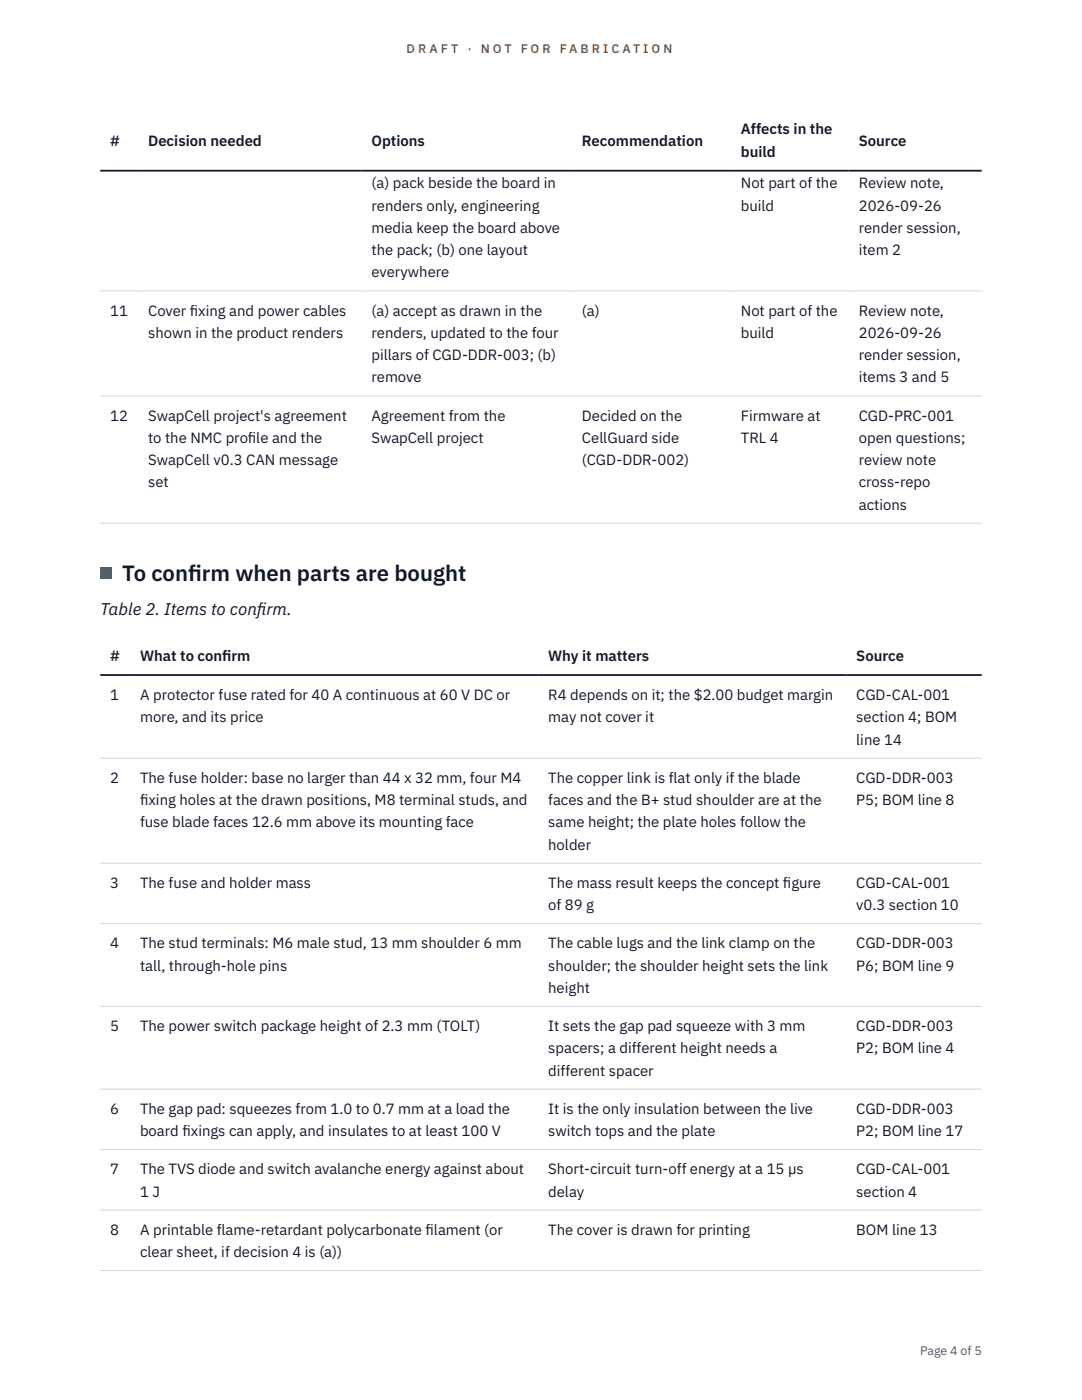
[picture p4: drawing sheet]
<svg xmlns="http://www.w3.org/2000/svg" width="216mm" height="279mm" viewBox="0 0 216 279" stroke-linecap="round" stroke-linejoin="round" font-family="sans-serif">
<defs><g id="words">
<g font-size="4.4" fill="#111827">
<text x="24.4" y="115.9">To conf</text>
<text x="37.5" y="115.9">irm when parts are bought</text>
</g>
<g font-size="3.4" fill="#111827">
<text x="20" y="122.8">Table 2. Items to conf</text>
<text x="51.3" y="122.8">irm.</text>
</g>
<g font-size="3" fill="#111827">
<text x="22" y="29.1">#</text>
<text x="29.6" y="29.1">Decision needed</text>
<text x="74.1" y="29.1">Options</text>
<text x="116.1" y="29.1">Recommendation</text>
<text x="147.8" y="26.8">Affects in the</text>
<text x="171.4" y="29.1">Source</text>
<text x="147.8" y="31.3">build</text>
<text x="74.1" y="37.6">(a) pack beside the board in</text>
<text x="147.8" y="37.6">Not part of the</text>
<text x="171.4" y="37.6">Review note,</text>
<text x="74.1" y="42">renders only, engineering</text>
<text x="74.1" y="46.5">media keep the board above</text>
<text x="147.8" y="42">build</text>
<text x="171.4" y="42">2026-09-26</text>
<text x="171.4" y="46.5">render session,</text>
<text x="74.1" y="50.9">the pack; (b) one layout</text>
<text x="171.4" y="50.9">item 2</text>
<text x="74.1" y="55.4">everywhere</text>
<text x="22" y="63">11</text>
<text x="29.6" y="63">Cover f</text>
<text x="37.9" y="63">ixing and power cables</text>
<text x="74.1" y="63">(a) accept as drawn in the</text>
<text x="116.1" y="63">(a)</text>
<text x="147.8" y="63">Not part of the</text>
<text x="171.4" y="63">Review note,</text>
<text x="29.6" y="67.4">shown in the product renders</text>
<text x="74.1" y="67.4">renders, updated to the four</text>
<text x="74.1" y="71.9">pillars of CGD-DDR-003; (b)</text>
<text x="147.8" y="67.4">build</text>
<text x="171.4" y="67.4">2026-09-26</text>
<text x="171.4" y="71.9">render session,</text>
<text x="74.1" y="76.3">remove</text>
<text x="171.4" y="76.3">items 3 and 5</text>
<text x="22" y="83.9">12</text>
<text x="29.6" y="83.9">SwapCell project's agreement</text>
<text x="74.1" y="83.9">Agreement from the</text>
<text x="116.1" y="83.9">Decided on the</text>
<text x="147.8" y="83.9">Firmware at</text>
<text x="171.4" y="83.9">CGD-PRC-001</text>
<text x="29.6" y="88.4">to the NMC prof</text>
<text x="49.5" y="88.4">ile and the</text>
<text x="74.1" y="88.4">SwapCell project</text>
<text x="116.1" y="88.4">CellGuard side</text>
<text x="147.8" y="88.4">TRL 4</text>
<text x="171.4" y="88.4">open questions;</text>
<text x="29.6" y="92.8">SwapCell v0.3 CAN message</text>
<text x="116.1" y="92.8">(CGD-DDR-002)</text>
<text x="171.4" y="92.8">review note</text>
<text x="29.6" y="97.3">set</text>
<text x="171.4" y="97.3">cross-repo</text>
<text x="171.4" y="101.7">actions</text>
<text x="22" y="131.9">#</text>
<text x="27.9" y="131.9">What to conf</text>
<text x="44.3" y="131.9">irm</text>
<text x="109.4" y="131.9">Why it matters</text>
<text x="170.9" y="131.9">Source</text>
<text x="22" y="139.7">1</text>
<text x="27.9" y="139.7">A protector fuse rated for 40 A continuous at 60 V DC or</text>
<text x="109.4" y="139.7">R4 depends on it; the $2.00 budget margin</text>
<text x="170.9" y="139.7">CGD-CAL-001</text>
<text x="27.9" y="144.2">more, and its price</text>
<text x="109.4" y="144.2">may not cover it</text>
<text x="170.9" y="144.2">section 4; BOM</text>
<text x="170.9" y="148.6">line 14</text>
<text x="22" y="156.2">2</text>
<text x="27.9" y="156.2">The fuse holder: base no larger than 44 x 32 mm, four M4</text>
<text x="27.9" y="160.7">f</text>
<text x="27.9" y="160.7">ixing holes at the drawn positions, M8 terminal studs, and</text>
<text x="109.4" y="156.2">The copper link is flat only if the blade</text>
<text x="109.4" y="160.7">faces and the B+ stud shoulder are at the</text>
<text x="170.9" y="156.2">CGD-DDR-003</text>
<text x="170.9" y="160.7">P5; BOM line 8</text>
<text x="27.9" y="165.1">fuse blade faces 12.6 mm above its mounting face</text>
<text x="109.4" y="165.1">same height; the plate holes follow the</text>
<text x="109.4" y="169.6">holder</text>
<text x="22" y="177.2">3</text>
<text x="27.9" y="177.2">The fuse and holder mass</text>
<text x="109.4" y="177.2">The mass result keeps the concept f</text>
<text x="156.2" y="177.2">igure</text>
<text x="170.9" y="177.2">CGD-CAL-001</text>
<text x="109.4" y="181.6">of 89 g</text>
<text x="170.9" y="181.6">v0.3 section 10</text>
<text x="22" y="189.3">4</text>
<text x="27.9" y="189.3">The stud terminals: M6 male stud, 13 mm shoulder 6 mm</text>
<text x="109.4" y="189.3">The cable lugs and the link clamp on the</text>
<text x="170.9" y="189.3">CGD-DDR-003</text>
<text x="27.9" y="193.7">tall, through-hole pins</text>
<text x="109.4" y="193.7">shoulder; the shoulder height sets the link</text>
<text x="170.9" y="193.7">P6; BOM line 9</text>
<text x="109.4" y="198.1">height</text>
<text x="22" y="205.8">5</text>
<text x="27.9" y="205.8">The power switch package height of 2.3 mm (TOLT)</text>
<text x="109.4" y="205.8">It sets the gap pad squeeze with 3 mm</text>
<text x="170.9" y="205.8">CGD-DDR-003</text>
<text x="109.4" y="210.2">spacers; a different height needs a</text>
<text x="109.4" y="214.7">different spacer</text>
<text x="170.9" y="210.2">P2; BOM line 4</text>
<text x="22" y="222.3">6</text>
<text x="27.9" y="222.3">The gap pad: squeezes from 1.0 to 0.7 mm at a load the</text>
<text x="27.9" y="226.7">board f</text>
<text x="36.4" y="226.7">ixings can apply, and insulates to at least 100 V</text>
<text x="109.4" y="222.3">It is the only insulation between the live</text>
<text x="109.4" y="226.7">switch tops and the plate</text>
<text x="170.9" y="222.3">CGD-DDR-003</text>
<text x="170.9" y="226.7">P2; BOM line 17</text>
<text x="22" y="234.3">7</text>
<text x="27.9" y="234.3">The TVS diode and switch avalanche energy against about</text>
<text x="27.9" y="238.8">1 J</text>
<text x="109.4" y="234.3">Short-circuit turn-off energy at a 15 µs</text>
<text x="109.4" y="238.8">delay</text>
<text x="170.9" y="234.3">CGD-CAL-001</text>
<text x="170.9" y="238.8">section 4</text>
<text x="22" y="246.4">8</text>
<text x="27.9" y="246.4">A printable flame-retardant polycarbonate f</text>
<text x="27.9" y="250.9">clear sheet, if decision 4 is (a))</text>
<text x="84.9" y="246.4">ilament (or</text>
<text x="109.4" y="246.4">The cover is drawn for printing</text>
<text x="170.9" y="246.4">BOM line 13</text>
</g>
<g font-size="2.5" fill="#b45309">
<text x="81.1" y="10.5">D R A F T</text>
<text x="93.3" y="10.5">·</text>
<text x="95.9" y="10.5">N O T</text>
<text x="103.9" y="10.5">F O R</text>
<text x="111.7" y="10.5">F A B R I C A T I O N</text>
</g>
<text font-size="2.5" fill="#4b5563" x="183.6" y="270.3">Page 4 of 5</text>
</g></defs>
<path d="M20 58.1h175.9M20 79h175.9M20 104.4h175.9M20 151.3h175.9M20 172.3h175.9M20 184.3h175.9M20 200.8h175.9M20 217.4h175.9M20 229.4h175.9M20 241.5h175.9M20 253.6h175.9" fill="none" stroke="#d1d5db" stroke-width=".2"/>
<path d="M20 34.1h175.9M20 134.7h175.9" fill="none" stroke="#111827" stroke-width=".35"/>
<path d="M20 113.3h2.2v2.2h-2.2z" fill="#0f766e"/>
<use href="#words"/>
</svg>
